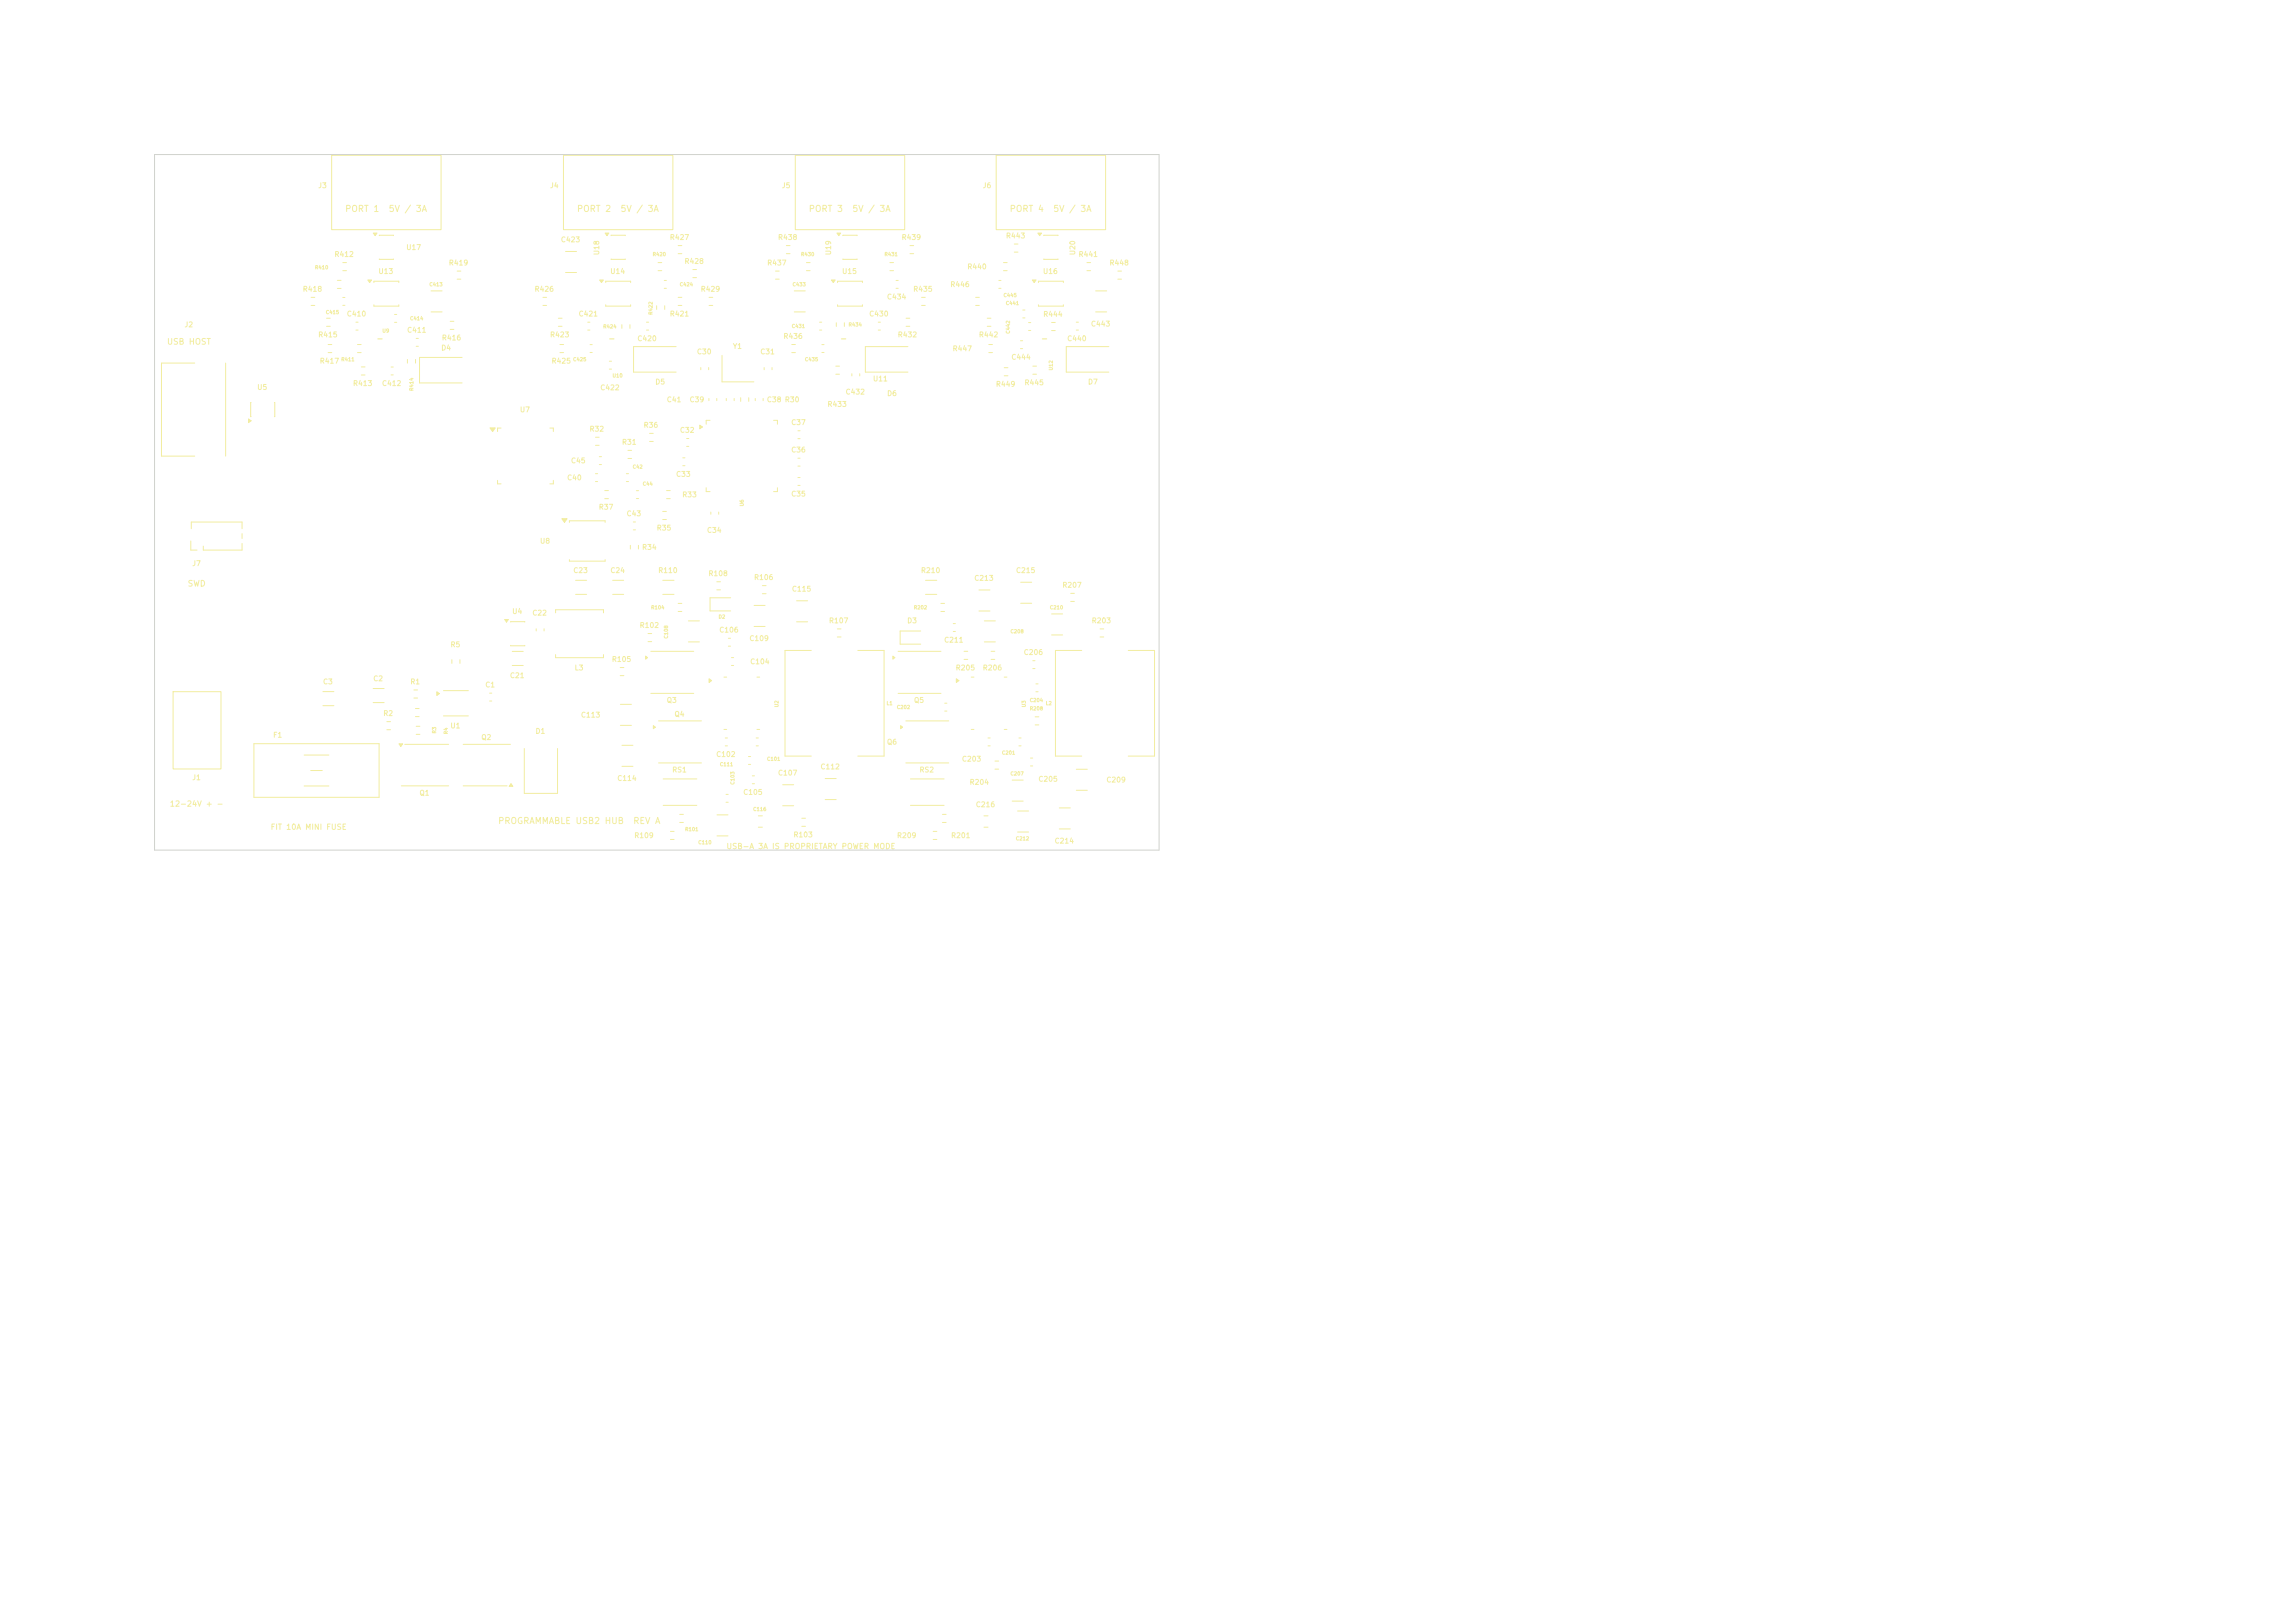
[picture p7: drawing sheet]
<svg xmlns="http://www.w3.org/2000/svg" width="297mm" height="210mm" viewBox="0 0 297 210" stroke-linecap="round" stroke-linejoin="round" font-family="sans-serif">
<defs><g id="words">
<g font-size=".8" fill="#f2eda1">
<text x="44.6" y="27.6">PORT 1</text>
<text x="50.2" y="27.6">5V / 3A</text>
<text x="74.6" y="27.6">PORT 2</text>
<text x="80.2" y="27.6">5V / 3A</text>
<text x="104.6" y="27.6">PORT 3</text>
<text x="110.2" y="27.6">5V / 3A</text>
<text x="130.6" y="27.6">PORT 4</text>
<text x="136.2" y="27.6">5V / 3A</text>
<text x="21.5" y="44.8">USB HOST</text>
<text x="24.2" y="76.1">SWD</text>
<text x="64.4" y="106.8">PROGRAMMABLE USB2 HUB</text>
<text x="81.9" y="106.8">REV A</text>
</g>
<g font-size=".7" fill="#f2eda1">
<text x="41.1" y="24.5">J3</text>
<text x="71.1" y="24.5">J4</text>
<text x="101.1" y="24.5">J5</text>
<text x="127.1" y="24.5">J6</text>
<text x="43.2" y="33.4">R412</text>
<text x="48.9" y="35.6">U13</text>
<text x="52.5" y="32.5">U17</text>
<text x="58" y="34.5">R419</text>
<text x="72.5" y="31.5">C423</text>
<text x="77.7" y="33.1" transform="rotate(-90 77.7 33.1)">U18</text>
<text x="78.9" y="35.6">U14</text>
<text x="86.6" y="31.2">R427</text>
<text x="88.5" y="34.3">R428</text>
<text x="99.2" y="34.5">R437</text>
<text x="100.6" y="31.2">R438</text>
<text x="107.7" y="33.1" transform="rotate(-90 107.7 33.1)">U19</text>
<text x="108.9" y="35.6">U15</text>
<text x="116.6" y="31.2">R439</text>
<text x="125.1" y="35">R440</text>
<text x="130.1" y="31">R443</text>
<text x="134.9" y="35.6">U16</text>
<text x="139.3" y="33.1" transform="rotate(-90 139.3 33.1)">U20</text>
<text x="139.5" y="33.4">R441</text>
<text x="143.5" y="34.5">R448</text>
<text x="39.1" y="37.9">R418</text>
<text x="44.8" y="41.1">C410</text>
<text x="69.1" y="37.9">R426</text>
<text x="74.8" y="41.1">C421</text>
<text x="86.6" y="41.1">R421</text>
<text x="90.6" y="37.9">R429</text>
<text x="112.4" y="41.1">C430</text>
<text x="114.7" y="38.9">C434</text>
<text x="118.1" y="37.9">R435</text>
<text x="122.9" y="37.3">R446</text>
<text x="134.9" y="41.1">R444</text>
<text x="23.8" y="42.5">J2</text>
<text x="41.1" y="43.8">R415</text>
<text x="41.3" y="47.2">R417</text>
<text x="52.6" y="43.2">C411</text>
<text x="57" y="45.5">D4</text>
<text x="57.1" y="44.2">R416</text>
<text x="71.1" y="43.8">R423</text>
<text x="71.3" y="47.2">R425</text>
<text x="82.4" y="44.3">C420</text>
<text x="90.1" y="46">C30</text>
<text x="94.8" y="45.3">Y1</text>
<text x="98.3" y="46">C31</text>
<text x="101.3" y="44">R436</text>
<text x="116.1" y="43.8">R432</text>
<text x="123.2" y="45.6">R447</text>
<text x="126.6" y="43.8">R442</text>
<text x="130.8" y="46.7">C444</text>
<text x="138" y="44.3">C440</text>
<text x="141.1" y="42.4">C443</text>
<text x="33.2" y="50.6">U5</text>
<text x="45.6" y="50.1">R413</text>
<text x="49.4" y="50.1">C412</text>
<text x="67.2" y="53.5">U7</text>
<text x="77.6" y="50.6">C422</text>
<text x="84.7" y="49.9">D5</text>
<text x="86.2" y="52.2">C41</text>
<text x="89.2" y="52.2">C39</text>
<text x="99.2" y="52.2">C38 R30</text>
<text x="107" y="52.8">R433</text>
<text x="109.4" y="51.2">C432</text>
<text x="112.9" y="49.5">U11</text>
<text x="114.7" y="51.4">D6</text>
<text x="128.8" y="50.2">R449</text>
<text x="132.5" y="50">R445</text>
<text x="140.7" y="49.9">D7</text>
<text x="76.2" y="56">R32</text>
<text x="80.4" y="57.7">R31</text>
<text x="83.2" y="55.5">R36</text>
<text x="87.9" y="56.1">C32</text>
<text x="102.3" y="55.1">C37</text>
<text x="102.3" y="58.7">C36</text>
<text x="73.3" y="62.3">C40</text>
<text x="73.8" y="60.1">C45</text>
<text x="87.4" y="61.8">C33</text>
<text x="88.2" y="64.5">R33</text>
<text x="102.3" y="64.4">C35</text>
<text x="69.8" y="70.5">U8</text>
<text x="77.4" y="66.1">R37</text>
<text x="81" y="66.9">C43</text>
<text x="83" y="71.3">R34</text>
<text x="84.9" y="68.8">R35</text>
<text x="91.4" y="69.1">C34</text>
<text x="24.8" y="73.4">J7</text>
<text x="74.1" y="74.3">C23</text>
<text x="78.9" y="74.3">C24</text>
<text x="85.1" y="74.3">R110</text>
<text x="91.6" y="74.7">R108</text>
<text x="97.5" y="75.2">R106</text>
<text x="102.4" y="76.7">C115</text>
<text x="119.1" y="74.3">R210</text>
<text x="126" y="75.3">C213</text>
<text x="131.4" y="74.3">C215</text>
<text x="137.4" y="76.2">R207</text>
<text x="58.2" y="83.9">R5</text>
<text x="66.2" y="79.6">U4</text>
<text x="68.8" y="79.8">C22</text>
<text x="82.7" y="81.4">R102</text>
<text x="93" y="82">C106</text>
<text x="96.9" y="83.1">C109</text>
<text x="107.2" y="80.8">R107</text>
<text x="117.3" y="80.8">D3</text>
<text x="122.1" y="83.3">C211</text>
<text x="141.2" y="80.8">R203</text>
<text x="41.7" y="88.7">C3</text>
<text x="48.2" y="88.3">C2</text>
<text x="53" y="88.7">R1</text>
<text x="62.7" y="89.1">C1</text>
<text x="65.9" y="87.9">C21</text>
<text x="74.3" y="86.9">L3</text>
<text x="79.1" y="85.8">R105</text>
<text x="97" y="86.1">C104</text>
<text x="123.6" y="86.9">R205</text>
<text x="127.1" y="86.9">R206</text>
<text x="132.4" y="84.9">C206</text>
<text x="35.3" y="95.6">F1</text>
<text x="49.5" y="92.8">R2</text>
<text x="58.2" y="94.4">U1</text>
<text x="62.2" y="95.9">Q2</text>
<text x="69.2" y="95.1">D1</text>
<text x="75.1" y="93">C113</text>
<text x="86.2" y="91.1">Q3</text>
<text x="87.2" y="92.9">Q4</text>
<text x="118.2" y="91.1">Q5</text>
<text x="24.8" y="101.1">J1</text>
<text x="79.8" y="101.2">C114</text>
<text x="86.9" y="100.1">RS1</text>
<text x="92.6" y="98.1">C102</text>
<text x="100.6" y="100.5">C107</text>
<text x="106.1" y="99.7">C112</text>
<text x="114.7" y="96.5">Q6</text>
<text x="118.9" y="100.1">RS2</text>
<text x="124.4" y="98.7">C203</text>
<text x="125.4" y="101.7">R204</text>
<text x="134.3" y="101.3">C205</text>
<text x="143.1" y="101.4">C209</text>
<text x="21.9" y="104.5">12-24V + -</text>
<text x="35" y="107.5">FIT 10A MINI FUSE</text>
<text x="54.2" y="103.1">Q1</text>
<text x="96.1" y="103">C105</text>
<text x="126.2" y="104.6">C216</text>
<text x="82" y="108.6">R109</text>
<text x="93.9" y="110">USB-A 3A IS PROPRIETARY POWER MODE</text>
<text x="102.6" y="108.5">R103</text>
<text x="116" y="108.6">R209</text>
<text x="123" y="108.6">R201</text>
<text x="136.4" y="109.3">C214</text>
</g>
<g font-size=".4" fill="#f2eda1">
<text x="40.7" y="34.9">R410</text>
<text x="84.4" y="33.2">R420</text>
<text x="103.6" y="33.2">R430</text>
<text x="114.4" y="33.2">R431</text>
<text x="42.1" y="40.7">C415</text>
<text x="53" y="41.5">C414</text>
<text x="55.5" y="37.1">C413</text>
<text x="84.5" y="40.8" transform="rotate(-90 84.5 40.8)">R422</text>
<text x="87.9" y="37.1">C424</text>
<text x="102.5" y="37.1">C433</text>
<text x="129.8" y="38.5">C445</text>
<text x="130.1" y="39.6">C441</text>
<text x="44.1" y="46.8">R411</text>
<text x="49.4" y="43.1">U9</text>
<text x="74.1" y="46.8">C425</text>
<text x="78" y="42.6">R424</text>
<text x="102.4" y="42.5">C431</text>
<text x="104.1" y="46.8">C435</text>
<text x="109.8" y="42.3">R434</text>
<text x="130.8" y="43.2" transform="rotate(-90 130.8 43.2)">C442</text>
<text x="136.3" y="48" transform="rotate(-90 136.3 48)">U12</text>
<text x="53.6" y="50.6" transform="rotate(-90 53.6 50.6)">R414</text>
<text x="79.2" y="48.9">U10</text>
<text x="81.8" y="60.7">C42</text>
<text x="83.1" y="62.9">C44</text>
<text x="96.3" y="65.6" transform="rotate(-90 96.3 65.6)">U6</text>
<text x="84.2" y="78.9">R104</text>
<text x="86.5" y="82.7" transform="rotate(-90 86.5 82.7)">C108</text>
<text x="92.9" y="80.1">D2</text>
<text x="118.2" y="78.9">R202</text>
<text x="130.7" y="82">C208</text>
<text x="135.8" y="78.9">C210</text>
<text x="56.5" y="95" transform="rotate(-90 56.5 95)">R3</text>
<text x="58" y="95.1" transform="rotate(-90 58 95.1)">R4</text>
<text x="100.8" y="91.6" transform="rotate(-90 100.8 91.6)">U2</text>
<text x="114.7" y="91.3">L1</text>
<text x="116" y="91.8">C202</text>
<text x="132.8" y="91.6" transform="rotate(-90 132.8 91.6)">U3</text>
<text x="133.2" y="92">R208</text>
<text x="133.2" y="90.9">C204</text>
<text x="135.3" y="91.3">L2</text>
<text x="93.1" y="99.2">C111</text>
<text x="95.1" y="101.6" transform="rotate(-90 95.1 101.6)">C103</text>
<text x="99.2" y="98.5">C101</text>
<text x="129.6" y="97.7">C201</text>
<text x="130.7" y="100.4">C207</text>
<text x="88.6" y="107.6">R101</text>
<text x="97.4" y="105">C116</text>
<text x="90.3" y="109.3">C110</text>
<text x="131.4" y="108.8">C212</text>
</g>
</g></defs>
<path d="M83.5 84.9l.3 .2-.3 .2zM84.2 84.3h5.6M84.2 89.7h5.6" fill="none" stroke="#f2eda1" stroke-width=".13"/>
<path d="M83.5 84.9l.3 .2-.3 .2z" fill="#f2eda1"/>
<path d="M77.6 36.2h.5l-.3 .4zM78.4 36.6v-.2h3.2v.2M78.4 39.4v.2h3.2v-.2" fill="none" stroke="#f2eda1" stroke-width=".13"/>
<path d="M77.6 36.2h.5l-.3 .4z" fill="#f2eda1"/>
<path d="M78.9 43.9h.5" fill="none" stroke="#f2eda1" stroke-width=".15"/>
<path d="M133.7 47.4h.4M133.7 48.4h.4M136.1 79.4h1.4M115.5 84.9l.3 .2-.3 .2zM116.2 84.3h5.6M116.2 89.7h5.6M136.1 82.2h1.4" fill="none" stroke="#f2eda1" stroke-width=".13"/>
<path d="M115.5 84.9l.3 .2-.3 .2z" fill="#f2eda1"/>
<path d="M83.7 41.7h.2M83.7 42.7h.2M88.9 56.7h.2M88.9 57.8h.2M90.6 55l.3 .3-.3 .2zM91.9 54.4h-.5v.5M100.1 54.4h.5v.5M91.4 63.1v.5h.5M100.6 63.1v.5h-.5" fill="none" stroke="#f2eda1" stroke-width=".13"/>
<path d="M90.6 55l.3 .3-.3 .2z" fill="#f2eda1"/>
<g fill="none" stroke="#f2eda1" stroke-width=".13">
<path d="M85 39.6v.4M86 39.6v.4M42.3 41.2h.4M42.3 42.2h.4M139.3 41.7h.3M139.3 42.7h.3M138.6 76.8h.4M138.6 77.8h.4M66.3 84.3h1.4M66.3 86.1h1.4M84.5 93.9l.3 .2-.3 .2zM85.2 93.3h5.6"/>
<path d="M85.2 98.7h5.6M94.7 86.1h.2M94.7 85.1h.2M124.8 84.3h.4M124.8 85.3h.4M140 84.2h-3.4v13.6h3.4M146 84.2h3.4v13.6h-3.4M97.4 100.4h.2M97.4 101.4h.2"/>
</g>
<path d="M84.5 93.9l.3 .2-.3 .2z" fill="#f2eda1"/>
<g fill="none" stroke="#f2eda1" stroke-width=".13">
<path d="M44.4 38.5h.2M44.4 39.5h.2M101.8 31.8h.4M101.8 32.8h.4M104.4 34h.4M104.4 35h.4M107.6 36.2h.5l-.3 .4zM108.4 36.6v-.2h3.2v.2M108.4 39.4v.2h3.2v-.2M128.9 20.1h14.2v9.6h-14.2zM129.9 34h.4M129.9 35h.4"/>
<path d="M81.3 58.3h.4M81.3 59.3h.4M88.4 59.2h.2M91.7 51.6v.2M92.8 51.6v.2M117.3 41.2h.4M117.3 42.2h.4M132.1 44.1h.2M132.1 45.1h.2M77.1 61.3h.2M77.1 62.3h.2M87.8 78.1h.4"/>
<path d="M87.8 79.1h.4M88.4 60.3h.2M126.7 76.3h1.4M126.7 79.1h1.4M80.3 86.4h.4M80.3 87.4h.4M139.3 99.5h1.4M98.1 105.6h.6M98.1 107h.6M120.8 107.6h.4M120.8 108.6h.4M131.7 104.9h1.4"/>
<path d="M131.7 107.7h1.4M139.3 102.3h1.4"/>
</g>
<path d="M107.6 36.2h.5l-.3 .4z" fill="#f2eda1"/>
<g fill="none" stroke="#f2eda1" stroke-width=".13">
<path d="M91.8 38.5h.4M91.8 39.5h.4M140.7 34h.4M140.7 35h.4M141.8 37.6h1.4M42.5 44.6h.4M42.5 45.6h.4M84.1 56.1h.4M84.1 57.1h.4M98.9 47.6v.2M99.9 47.6v.2M103.3 55.7h.2"/>
<path d="M103.3 56.8h.2M108.2 41.8v.4M109.3 41.8v.4M136.1 41.7h.5M136.1 42.8h.5M141.8 40.4h1.4M24.7 70v1.2h.8M24.8 68.4v-.8h6.5v.8M31.3 70.3v.9h-5v-.5M31.3 69v.7M71.9 79.3v-.4h6.2v.4M72.7 67.1h.7l-.4 .5z"/>
<path d="M73.7 67.6v-.2h4.6v.2M73.7 72.4v.2h4.6v-.2M81.6 70.6v.4M82.6 70.6v.4M85.8 66.2h.4M85.8 67.2h.4M63.4 89.7h.2M63.4 90.7h.2M67.8 96.9v5.8h4.3v-5.8M71.9 84.7v.4h6.2v-.4M122 105.4h.4M122 106.4h.4"/>
</g>
<path d="M72.7 67.1h.7l-.4 .5z" fill="#f2eda1"/>
<g fill="none" stroke="#f2eda1" stroke-width=".13">
<path d="M59.2 35.1h.4M59.2 36.1h.4M72.9 20.1h14.2v9.6h-14.2zM89.7 34.9h.4M89.7 35.9h.4M119.3 38.5h.4M119.3 39.5h.4M126.3 38.5h.4M126.3 39.5h.4M50.6 47.5h.3M50.6 48.5h.3M76.1 41.7h.2"/>
<path d="M76.1 42.7h.2M78.9 46.7h.2M78.9 47.8h.2M80.5 42v.5M81.5 42v.5M130 47.6h.4M130 48.6h.4M143.5 44.9h-5.5v3.3h5.5M103.1 77.7h1.4M56.5 89.5l.4 .2-.4 .3zM57.4 89.4h3.2M57.4 92.6h3.2"/>
<path d="M80.3 91.1h1.4M80.3 93.9h1.4M103.1 80.5h1.4"/>
</g>
<path d="M56.5 89.5l.4 .2-.4 .3z" fill="#f2eda1"/>
<g fill="none" stroke="#f2eda1" stroke-width=".13">
<path d="M70.3 38.5h.4M70.3 39.5h.4M78.3 30.2h.5l-.2 .3zM79.1 30.5h1.8M79.1 33.5h1.8M115.2 34h.4M115.2 35h.4M48.3 89.1h1.4M48.3 90.9h1.4M89.1 80.3h1.4M89.1 83.1h1.4M128.8 98.5h.4"/>
<path d="M128.8 99.5h.4M134 92.8h.4M134 93.8h.4"/>
</g>
<path d="M78.3 30.2h.5l-.2 .3z" fill="#f2eda1"/>
<g fill="none" stroke="#f2eda1" stroke-width=".13">
<path d="M48.3 30.2h.5l-.2 .3zM49.1 30.5h1.8M49.1 33.5h1.8M87.8 31.8h.4M87.8 32.8h.4M127.8 41.2h.4M127.8 42.2h.4M86.3 63.5h.4M86.3 64.5h.4M92 66.3v.2M93 66.3v.2M98.7 75.8h.4"/>
<path d="M98.7 76.8h.4M133.7 85.5h.2M133.7 86.5h.2"/>
</g>
<path d="M48.3 30.2h.5l-.2 .3z" fill="#f2eda1"/>
<path d="M59.8 46.3h-5.5v3.3h5.5M51.6 96.2h.5l-.2 .4zM52.4 96.3h5.7M51.9 101.7h6.2" fill="none" stroke="#f2eda1" stroke-width=".13"/>
<path d="M51.6 96.2h.5l-.2 .4z" fill="#f2eda1"/>
<path d="M134.3 30.2h.5l-.3 .3zM135.1 30.5h1.8M135.1 33.5h1.8M106.8 100.7h1.4M106.8 103.5h1.4" fill="none" stroke="#f2eda1" stroke-width=".13"/>
<path d="M134.3 30.2h.5l-.3 .3z" fill="#f2eda1"/>
<g fill="none" stroke="#f2eda1" stroke-width=".13">
<path d="M43.7 36.3h.4M43.7 37.3h.4M129.3 36.3h.2M129.3 37.3h.2M94.3 82.6h.2M94.3 83.6h.2M122.3 91h.2M122.3 92h.2M123.8 87.8l.3 .3-.3 .2zM125.7 87.6h.3M125.7 94.4h.3M130 87.6h.3"/>
<path d="M130 94.4h.3M131.9 95.5h.2M131.9 96.5h.2"/>
</g>
<path d="M123.8 87.8l.3 .3-.3 .2z" fill="#f2eda1"/>
<g fill="none" stroke="#f2eda1" stroke-width=".13">
<path d="M44.4 34h.4M44.4 35h.4M55.8 37.6h1.4M86 36.3h.2M86 37.3h.2M102.8 37.6h1.4M102.9 20.1h14.2v9.6h-14.2zM116 36.3h.2M116 37.3h.2M131.3 31.6h.4M131.3 32.6h.4M53.9 43.8h.2"/>
<path d="M53.9 44.8h.2M55.8 40.4h1.4M77.1 56.6h.4M77.1 57.6h.4M77.6 59.1h.2M90.7 47.6v.2M91.7 47.6v.2M102.8 40.4h1.4M103.3 59.3h.2M106.1 41.7h.2M106.1 42.7h.2M106.4 44.6h.2"/>
<path d="M106.4 45.6h.2M110.2 48.4v.2M111.3 48.4v.2M113.7 41.7h.2M113.7 42.7h.2M132.4 40.1h.2M132.4 41.1h.2M74.5 75.1h1.4M74.5 76.9h1.4M77.6 60.1h.2M103.3 61.8h.2M103.3 62.8h.2"/>
<path d="M103.3 60.3h.2M119.8 75.1h1.4M119.8 76.9h1.4M32.9 96.2h16.2v7h-16.2zM39.4 97.7h3.2M40.2 99.7h1.5M50.1 93.4h.4M50.1 94.4h.4M53.8 91.7h.4M53.8 92.7h.4M65.3 80.2h.5l-.2 .3zM66.1 80.5h1.8"/>
<path d="M66.1 83.5h1.8M97.9 95.5h.2M97.9 96.5h.2M105 84.2h-3.4v13.6h3.4M108.4 81.4h.4M108.4 82.4h.4M111 84.2h3.4v13.6h-3.4M119.1 81.7h-2.6v1.7h2.6M127.4 80.3h1.4M127.4 83.1h1.4M134.1 88.5h.2M134.1 89.5h.2"/>
<path d="M142.4 81.4h.4M142.4 82.4h.4M39.4 101.7h3.2M86.8 107.6h.4M86.8 108.6h.4M92.8 105.4h1.4M92.8 108.2h1.4M131 100.9h1.4M131 103.7h1.4"/>
</g>
<path d="M134.9 43.9h.6" fill="none" stroke="#f2eda1" stroke-width=".15"/>
<path d="M65.3 80.2h.5l-.2 .3z" fill="#f2eda1"/>
<g fill="none" stroke="#f2eda1" stroke-width=".13">
<path d="M40.3 38.5h.4M40.3 39.5h.4M42.9 20.1h14.2v9.6h-14.2zM87.8 38.5h.4M87.8 39.5h.4M108.3 30.2h.5l-.3 .3zM109.1 30.5h1.8M109.1 33.5h1.8M46.1 41.7h.2M46.1 42.7h.2M51.1 41.7h.2M51.1 40.7h.2"/>
<path d="M94 51.6v.2M95 51.6v.2M108.2 47.4h.4M108.2 48.4h.4M78.3 63.5h.4M78.3 64.5h.4M82.4 63.5h.2M82.4 64.5h.2M53.9 94h.4M53.9 95h.4"/>
</g>
<path d="M108.3 30.2h.5l-.3 .3z" fill="#f2eda1"/>
<g fill="none" stroke="#f2eda1" stroke-width=".13">
<path d="M73.2 32.5h1.4M73.2 35.3h1.4M85.2 34h.4M85.2 35h.4M32.2 54.2l.3 .2-.3 .3zM32.5 52.1v1.8M35.5 52.1v1.8M46.3 44.6h.4M46.3 45.6h.4M76.4 44.6h.2M76.4 45.6h.2M93.4 46v3.4h4.2"/>
<path d="M102.5 44.6h.4M102.5 45.6h.4M128 44.6h.4M128 45.6h.4M82 67.5h.2M82 68.6h.2M132.1 75.3h1.4M132.1 78.1h1.4M41.8 89.5h1.4M41.8 91.3h1.4M83.9 82h.4M83.9 83h.4"/>
<path d="M93.9 95.5h.2M93.9 96.5h.2M117.8 100.8h4.4M117.8 104.2h4.4M137.1 104.5h1.4M137.1 107.3h1.4"/>
</g>
<path d="M32.2 54.2l.3 .2-.3 .3z" fill="#f2eda1"/>
<path d="M63.4 55.4h.7l-.4 .4zM64.8 55.4h-.4v.4M71.2 55.4h.4v.4M64.4 62.2v.4h.4M71.6 62.2v.4h-.4" fill="none" stroke="#f2eda1" stroke-width=".13"/>
<path d="M63.4 55.4h.7l-.4 .4z" fill="#f2eda1"/>
<path d="M47.6 36.2h.5l-.3 .4zM48.4 36.6v-.2h3.2v.2M48.4 39.4v.2h3.2v-.2M100.4 35.1h.4M100.4 36.1h.4M144.7 35.1h.4M144.7 36.1h.4M94.6 77.4h-2.7v1.7h2.7M96.9 97.9h.2M96.9 98.9h.2" fill="none" stroke="#f2eda1" stroke-width=".13"/>
<path d="M47.6 36.2h.5l-.3 .4z" fill="#f2eda1"/>
<path d="M117.8 31.8h.4M117.8 32.8h.4M133.6 36.2h.5l-.3 .4zM134.4 36.6v-.2h3.2v.2M134.4 39.4v.2h3.2v-.2M117.5 44.9h-5.5v3.3h5.5M80.5 96.4h1.4M80.5 99.2h1.4M85.8 100.8h4.4M85.8 104.2h4.4M127.3 105.6h.6M127.3 107h.6" fill="none" stroke="#f2eda1" stroke-width=".13"/>
<path d="M48.9 43.9h.5" fill="none" stroke="#f2eda1" stroke-width=".15"/>
<path d="M133.6 36.2h.5l-.3 .4z" fill="#f2eda1"/>
<path d="M116.5 93.9l.3 .2-.3 .2zM117.2 93.3h5.6M117.2 98.7h5.6M127.9 95.5h.2M127.9 96.5h.2" fill="none" stroke="#f2eda1" stroke-width=".13"/>
<path d="M116.5 93.9l.3 .2-.3 .2z" fill="#f2eda1"/>
<g fill="none" stroke="#f2eda1" stroke-width=".13">
<path d="M52.7 46.5v.5M53.8 46.5v.5M58.3 41.6h.4M58.3 42.6h.4M72.3 41.2h.4M72.3 42.2h.4M87.5 44.9h-5.5v3.3h5.5M79.3 75.1h1.4M79.3 76.9h1.4M92.8 75.3h.4M92.8 76.3h.4M121.8 78.1h.4"/>
<path d="M121.8 79.1h.4M22.4 89.5h6.2v10h-6.2zM91.8 87.8l.3 .3-.3 .2zM93.7 87.6h.3M93.7 94.4h.3M98 87.6h.3M98 94.4h.3M128.3 84.3h.4M128.3 85.3h.4M133.4 98.1h.2M133.4 99.1h.2M94 102.8h.2"/>
<path d="M94 103.8h.2"/>
</g>
<path d="M91.8 87.8l.3 .3-.3 .2z" fill="#f2eda1"/>
<g fill="none" stroke="#f2eda1" stroke-width=".13">
<path d="M46.8 47.5h.4M46.8 48.5h.4M72.5 44.6h.4M72.5 45.6h.4M97.7 51.6v.2M98.8 51.6v.2M85.8 75.1h1.4M85.8 76.9h1.4M53.6 89.3h.4M53.6 90.3h.4M59.9 96.3h6.2M59.9 101.7h5.7"/>
<path d="M66.1 101.4l.3 .4h-.5z"/>
</g>
<path d="M66.1 101.4l.3 .4h-.5z" fill="#f2eda1"/>
<g fill="none" stroke="#f2eda1" stroke-width=".13">
<path d="M25.2 47h-4.3v12h4.3M29.2 47v12M95.9 51.5v.4M96.9 51.5v.4M133.1 41.7h.3M133.1 42.8h.3M81.1 61.3h.2M81.1 62.3h.2M97.6 78.3h1.4M58.5 85.4v.4M59.5 85.4v.4M69.4 81.4v.2"/>
<path d="M70.4 81.4v.2M97.6 81.1h1.4M123.4 80.7h.2M123.4 81.7h.2M88 105.4h.4M88 106.4h.4M101.3 101.5h1.4M101.3 104.3h1.4M103.8 105.9h.4M103.8 106.9h.4"/>
</g>
<path d="M108.9 43.9h.5" fill="none" stroke="#f2eda1" stroke-width=".15"/>
<path d="M20 20h130v90h-130z" fill="none" stroke="#d0d2cd" stroke-width=".13"/>
<use href="#words"/>
</svg>
